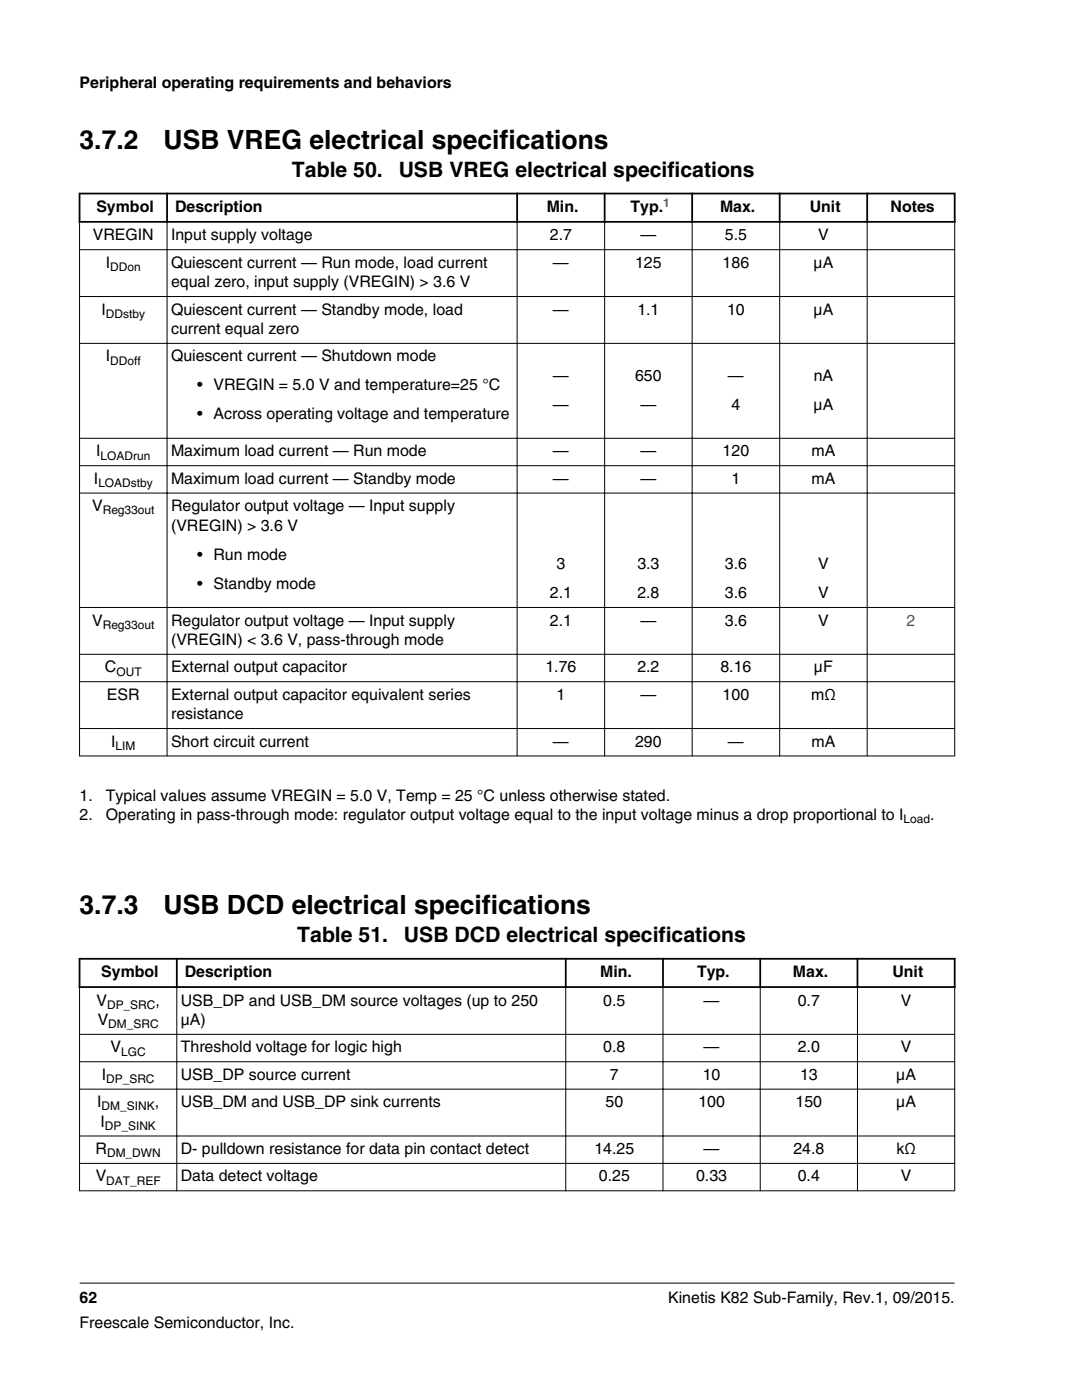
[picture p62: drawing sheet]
<svg xmlns="http://www.w3.org/2000/svg" width="216mm" height="279mm" viewBox="0 0 216 279" stroke-linecap="round" stroke-linejoin="round" font-family="sans-serif">
<defs><g id="words">
<g font-size="5.3">
<text x="15.9" y="29.7">3.7.2</text>
<text x="32.6" y="29.7">USB VREG electrical specifications</text>
<text x="15.9" y="182.4">3.7.3</text>
<text x="32.6" y="182.4">USB DCD electrical specifications</text>
</g>
<g font-size="4.2">
<text x="58.3" y="35.4">Table 50.</text>
<text x="79.5" y="35.4">USB VREG electrical specifications</text>
<text x="59.3" y="188.1">Table 51.</text>
<text x="80.6" y="188.1">USB DCD electrical specifications</text>
</g>
<g font-size="3.2">
<text x="15.9" y="17.5">Peripheral operating requirements and behaviors</text>
<text x="18.5" y="48">VREGIN</text>
<text x="19.2" y="42.3">Symbol</text>
<text x="34.1" y="48">Input supply voltage</text>
<text x="34.9" y="42.3">Description</text>
<text x="109.1" y="42.3">Min.</text>
<text x="109.7" y="48">2.7</text>
<text x="125.8" y="42.3">Typ.</text>
<text x="127.8" y="48">—</text>
<text x="143.7" y="42.3">Max.</text>
<text x="144.6" y="48">5.5</text>
<text x="161.6" y="42.3">Unit</text>
<text x="163.2" y="48">V</text>
<text x="177.7" y="42.3">Notes</text>
<text x="21.1" y="53.4">I</text>
<text x="34.1" y="53.4">Quiescent current — Run mode, load current</text>
<text x="110.3" y="53.4">—</text>
<text x="126.7" y="53.4">125</text>
<text x="144.2" y="53.4">186</text>
<text x="162.3" y="53.4">μA</text>
<text x="34.1" y="57.3">equal zero, input supply (VREGIN) &gt; 3.6 V</text>
<text x="20.3" y="62.8">I</text>
<text x="34.1" y="62.8">Quiescent current — Standby mode, load</text>
<text x="110.3" y="62.8">—</text>
<text x="127.2" y="62.8">1.1</text>
<text x="145.1" y="62.8">10</text>
<text x="162.3" y="62.8">μA</text>
<text x="34.1" y="66.7">current equal zero</text>
<text x="21.1" y="72.1">I</text>
<text x="34.1" y="72.1">Quiescent current — Shutdown mode</text>
<text x="39.4" y="77.9">• VREGIN = 5.0 V and temperature=25 °C</text>
<text x="110.3" y="75.9">—</text>
<text x="126.7" y="75.9">650</text>
<text x="145.3" y="75.9">—</text>
<text x="162.4" y="75.9">nA</text>
<text x="39.4" y="83.7">• Across operating voltage and temperature</text>
<text x="110.3" y="81.7">—</text>
<text x="127.8" y="81.7">—</text>
<text x="146" y="81.7">4</text>
<text x="162.3" y="81.7">μA</text>
<text x="19.2" y="91.1">I</text>
<text x="34.1" y="91.1">Maximum load current — Run mode</text>
<text x="110.3" y="91.1">—</text>
<text x="127.8" y="91.1">—</text>
<text x="144.2" y="91.1">120</text>
<text x="161.9" y="91.1">mA</text>
<text x="18.7" y="96.5">I</text>
<text x="34.1" y="96.5">Maximum load current — Standby mode</text>
<text x="110.3" y="96.5">—</text>
<text x="127.8" y="96.5">—</text>
<text x="146" y="96.5">1</text>
<text x="161.9" y="96.5">mA</text>
<text x="18.4" y="102">V</text>
<text x="34.1" y="102">Regulator output voltage — Input supply</text>
<text x="34.1" y="105.9">(VREGIN) &gt; 3.6 V</text>
<text x="39.4" y="111.7">• Run mode</text>
<text x="111" y="113.6">3</text>
<text x="127.2" y="113.6">3.3</text>
<text x="144.6" y="113.6">3.6</text>
<text x="163.2" y="113.6">V</text>
<text x="39.4" y="117.5">• Standby mode</text>
<text x="109.7" y="119.4">2.1</text>
<text x="127.2" y="119.4">2.8</text>
<text x="144.6" y="119.4">3.6</text>
<text x="163.2" y="119.4">V</text>
<text x="18.4" y="124.8">V</text>
<text x="34.1" y="124.8">Regulator output voltage — Input supply</text>
<text x="109.7" y="124.8">2.1</text>
<text x="127.8" y="124.8">—</text>
<text x="144.6" y="124.8">3.6</text>
<text x="163.2" y="124.8">V</text>
<text x="34.1" y="128.7">(VREGIN) &lt; 3.6 V, pass-through mode</text>
<text x="20.9" y="134.2">C</text>
<text x="34.1" y="134.2">External output capacitor</text>
<text x="108.8" y="134.2">1.76</text>
<text x="127.2" y="134.2">2.2</text>
<text x="143.8" y="134.2">8.16</text>
<text x="162.4" y="134.2">μF</text>
<text x="21.3" y="139.7">ESR</text>
<text x="34.1" y="139.7">External output capacitor equivalent series</text>
<text x="34.1" y="143.5">resistance</text>
<text x="111" y="139.7">1</text>
<text x="127.8" y="139.7">—</text>
<text x="144.2" y="139.7">100</text>
<text x="161.8" y="139.7">mΩ</text>
<text x="22.2" y="149">I</text>
<text x="34.1" y="149">Short circuit current</text>
<text x="110.3" y="149">—</text>
<text x="126.7" y="149">290</text>
<text x="145.3" y="149">—</text>
<text x="161.9" y="149">mA</text>
<text x="15.9" y="159.8">1.</text>
<text x="21.1" y="159.8">Typical values assume VREGIN = 5.0 V, Temp = 25 °C unless otherwise stated.</text>
<text x="15.9" y="163.6">2.</text>
<text x="21.1" y="163.6">Operating in pass-through mode: regulator output voltage equal to the input voltage minus a drop proportional to I</text>
<text x="185.6" y="163.6">.</text>
<text x="20.2" y="195">Symbol</text>
<text x="36.9" y="195">Description</text>
<text x="119.8" y="195">Min.</text>
<text x="139.1" y="195">Typ.</text>
<text x="158.2" y="195">Max.</text>
<text x="178.1" y="195">Unit</text>
<text x="19.2" y="200.7">V</text>
<text x="31" y="200.7">,</text>
<text x="36.1" y="200.7">USB_DP and USB_DM source voltages (up to 250</text>
<text x="120.4" y="200.7">0.5</text>
<text x="140.4" y="200.7">—</text>
<text x="159.2" y="200.7">0.7</text>
<text x="179.7" y="200.7">V</text>
<text x="19.5" y="204.6">V</text>
<text x="36.1" y="204.6">μA)</text>
<text x="20.3" y="215.5">I</text>
<text x="22.1" y="210">V</text>
<text x="36.1" y="210">Threshold voltage for logic high</text>
<text x="36.1" y="215.5">USB_DP source current</text>
<text x="120.4" y="210">0.8</text>
<text x="121.7" y="215.5">7</text>
<text x="140.2" y="215.5">10</text>
<text x="140.4" y="210">—</text>
<text x="159.2" y="210">2.0</text>
<text x="159.6" y="215.5">13</text>
<text x="178.8" y="215.5">μA</text>
<text x="179.7" y="210">V</text>
<text x="19.4" y="221">I</text>
<text x="30.9" y="221">,</text>
<text x="36.1" y="221">USB_DM and USB_DP sink currents</text>
<text x="120.8" y="221">50</text>
<text x="139.3" y="221">100</text>
<text x="158.7" y="221">150</text>
<text x="178.8" y="221">μA</text>
<text x="20" y="224.9">I</text>
<text x="19.1" y="230.3">R</text>
<text x="36.1" y="230.3">D- pulldown resistance for data pin contact detect</text>
<text x="118.6" y="230.3">14.25</text>
<text x="140.4" y="230.3">—</text>
<text x="158.3" y="230.3">24.8</text>
<text x="178.9" y="230.3">kΩ</text>
<text x="19.1" y="235.8">V</text>
<text x="36.1" y="235.8">Data detect voltage</text>
<text x="119.5" y="235.8">0.25</text>
<text x="138.9" y="235.8">0.33</text>
<text x="159.2" y="235.8">0.4</text>
<text x="179.7" y="235.8">V</text>
<text x="15.9" y="260">62</text>
<text x="133.3" y="260">Kinetis K82 Sub-Family, Rev.1, 09/2015.</text>
<text x="15.9" y="265">Freescale Semiconductor, Inc.</text>
</g>
<text font-size="3.2" fill="#00f" x="180.9" y="124.8">2</text>
<text font-size="2.4" fill="#00f" x="132.3" y="41.3">1</text>
<g font-size="2.4">
<text x="22" y="54.1">DDon</text>
<text x="21.1" y="63.4">DDstby</text>
<text x="22" y="72.8">DDoff</text>
<text x="20.1" y="91.7">LOADrun</text>
<text x="19.6" y="97.2">LOADstby</text>
<text x="20.5" y="102.6">Reg33out</text>
<text x="20.5" y="125.5">Reg33out</text>
<text x="23.2" y="134.8">OUT</text>
<text x="23.1" y="149.6">LIM</text>
<text x="180.3" y="164.3">Load</text>
<text x="21.4" y="201.3">DP_SRC</text>
<text x="21.6" y="205.2">DM_SRC</text>
<text x="24.2" y="210.7">LGC</text>
<text x="20.3" y="221.6">DM_SINK</text>
<text x="21.2" y="216.1">DP_SRC</text>
<text x="20.9" y="225.5">DP_SINK</text>
<text x="21.4" y="231">DM_DWN</text>
<text x="21.2" y="236.4">DAT_REF</text>
</g>
</g></defs>
<path d="M15.7 38.6h175M15.9 38.5v5.9M33.3 38.5v5.9M103.2 38.5v5.9M120.6 38.5v5.9M138.1 38.5v5.9M155.6 38.5v5.9M173 38.5v5.9M190.5 38.5v5.9M15.7 44.3h175" fill="none" stroke="#000" stroke-width=".35"/>
<g fill="none" stroke="#000" stroke-width=".2">
<path d="M15.8 49.8h174.8M15.8 59.2h174.8M15.9 44.4v106.6M33.3 44.1v106.9M103.2 44.1v106.9M120.6 44.1v106.9M138.1 44.1v106.9M155.6 44.1v106.9M173 44.1v106.9M190.5 44.4v106.6M15.8 68.5h174.8M15.8 87.5h174.8"/>
<path d="M15.8 92.9h174.8M15.8 98.4h174.8M15.8 121.2h174.8M15.8 130.6h174.8M15.8 136h174.8M15.8 145.4h174.8M15.8 150.9h174.8"/>
</g>
<g fill="#fff">
<path d="M15.9 184.5h174.6v55h-174.6z" fill-rule="evenodd"/>
<path d="M16.1 191.5h19v5.3h-19z" fill-rule="evenodd"/>
<path d="M35.5 191.5h77.2v5.3h-77.2z" fill-rule="evenodd"/>
<path d="M113.1 191.5h19v5.3h-19z" fill-rule="evenodd"/>
<path d="M132.5 191.5h19v5.3h-19z" fill-rule="evenodd"/>
<path d="M151.9 191.5h19v5.3h-19z" fill-rule="evenodd"/>
<path d="M171.3 191.5h19v5.3h-19z" fill-rule="evenodd"/>
<path d="M16 197.2h19.2v9.1h-19.2z" fill-rule="evenodd"/>
<path d="M35.4 197.2h77.4v9.1h-77.4z" fill-rule="evenodd"/>
<path d="M113 197.2h19.2v9.1h-19.2z" fill-rule="evenodd"/>
<path d="M132.4 197.2h19.2v9.1h-19.2z" fill-rule="evenodd"/>
<path d="M151.8 197.2h19.2v9.1h-19.2z" fill-rule="evenodd"/>
<path d="M171.2 197.2h19.2v9.1h-19.2z" fill-rule="evenodd"/>
<path d="M16 206.5h19.2v5.3h-19.2z" fill-rule="evenodd"/>
<path d="M35.4 206.5h77.4v5.3h-77.4z" fill-rule="evenodd"/>
<path d="M113 206.5h19.2v5.3h-19.2z" fill-rule="evenodd"/>
<path d="M132.4 206.5h19.2v5.3h-19.2z" fill-rule="evenodd"/>
<path d="M151.8 206.5h19.2v5.3h-19.2z" fill-rule="evenodd"/>
<path d="M171.2 206.5h19.2v5.3h-19.2z" fill-rule="evenodd"/>
<path d="M16 212h19.2v5.3h-19.2z" fill-rule="evenodd"/>
<path d="M35.4 212h77.4v5.3h-77.4z" fill-rule="evenodd"/>
<path d="M113 212h19.2v5.3h-19.2z" fill-rule="evenodd"/>
<path d="M132.4 212h19.2v5.3h-19.2z" fill-rule="evenodd"/>
<path d="M151.8 212h19.2v5.3h-19.2z" fill-rule="evenodd"/>
<path d="M171.2 212h19.2v5.3h-19.2z" fill-rule="evenodd"/>
<path d="M16 217.5h19.2v9.1h-19.2z" fill-rule="evenodd"/>
<path d="M35.4 217.5h77.4v9.1h-77.4z" fill-rule="evenodd"/>
<path d="M113 217.5h19.2v9.1h-19.2z" fill-rule="evenodd"/>
<path d="M132.4 217.5h19.2v9.1h-19.2z" fill-rule="evenodd"/>
<path d="M151.8 217.5h19.2v9.1h-19.2z" fill-rule="evenodd"/>
<path d="M171.2 217.5h19.2v9.1h-19.2z" fill-rule="evenodd"/>
<path d="M16 226.8h19.2v5.3h-19.2z" fill-rule="evenodd"/>
<path d="M35.4 226.8h77.4v5.3h-77.4z" fill-rule="evenodd"/>
<path d="M113 226.8h19.2v5.3h-19.2z" fill-rule="evenodd"/>
<path d="M132.4 226.8h19.2v5.3h-19.2z" fill-rule="evenodd"/>
<path d="M151.8 226.8h19.2v5.3h-19.2z" fill-rule="evenodd"/>
<path d="M171.2 226.8h19.2v5.3h-19.2z" fill-rule="evenodd"/>
<path d="M16 232.3h19.2v5.3h-19.2z" fill-rule="evenodd"/>
<path d="M35.4 232.3h77.4v5.3h-77.4z" fill-rule="evenodd"/>
<path d="M113 232.3h19.2v5.3h-19.2z" fill-rule="evenodd"/>
<path d="M132.4 232.3h19.2v5.3h-19.2z" fill-rule="evenodd"/>
<path d="M151.8 232.3h19.2v5.3h-19.2z" fill-rule="evenodd"/>
<path d="M171.2 232.3h19.2v5.3h-19.2z" fill-rule="evenodd"/>
</g>
<path d="M15.7 191.3h175M15.7 197h175M15.9 191.2v6M35.3 191.2v6M112.9 191.2v6M132.3 191.2v6M151.7 191.2v6M171.1 191.2v6M190.5 191.2v6" fill="none" stroke="#000" stroke-width=".35"/>
<g fill="none" stroke="#000" stroke-width=".2">
<path d="M15.9 197.1v40.6M35.3 196.8v40.9M112.9 196.8v40.9M132.3 196.8v40.9M151.7 196.8v40.9M171.1 196.8v40.9M190.5 197.1v40.6M15.8 206.4h174.8M15.8 211.9h174.8M15.8 217.4h174.8M15.8 226.7h174.8M15.8 232.2h174.8"/>
<path d="M15.8 237.6h174.8M15.9 256.1h174.6"/>
</g>
<use href="#words"/>
</svg>
